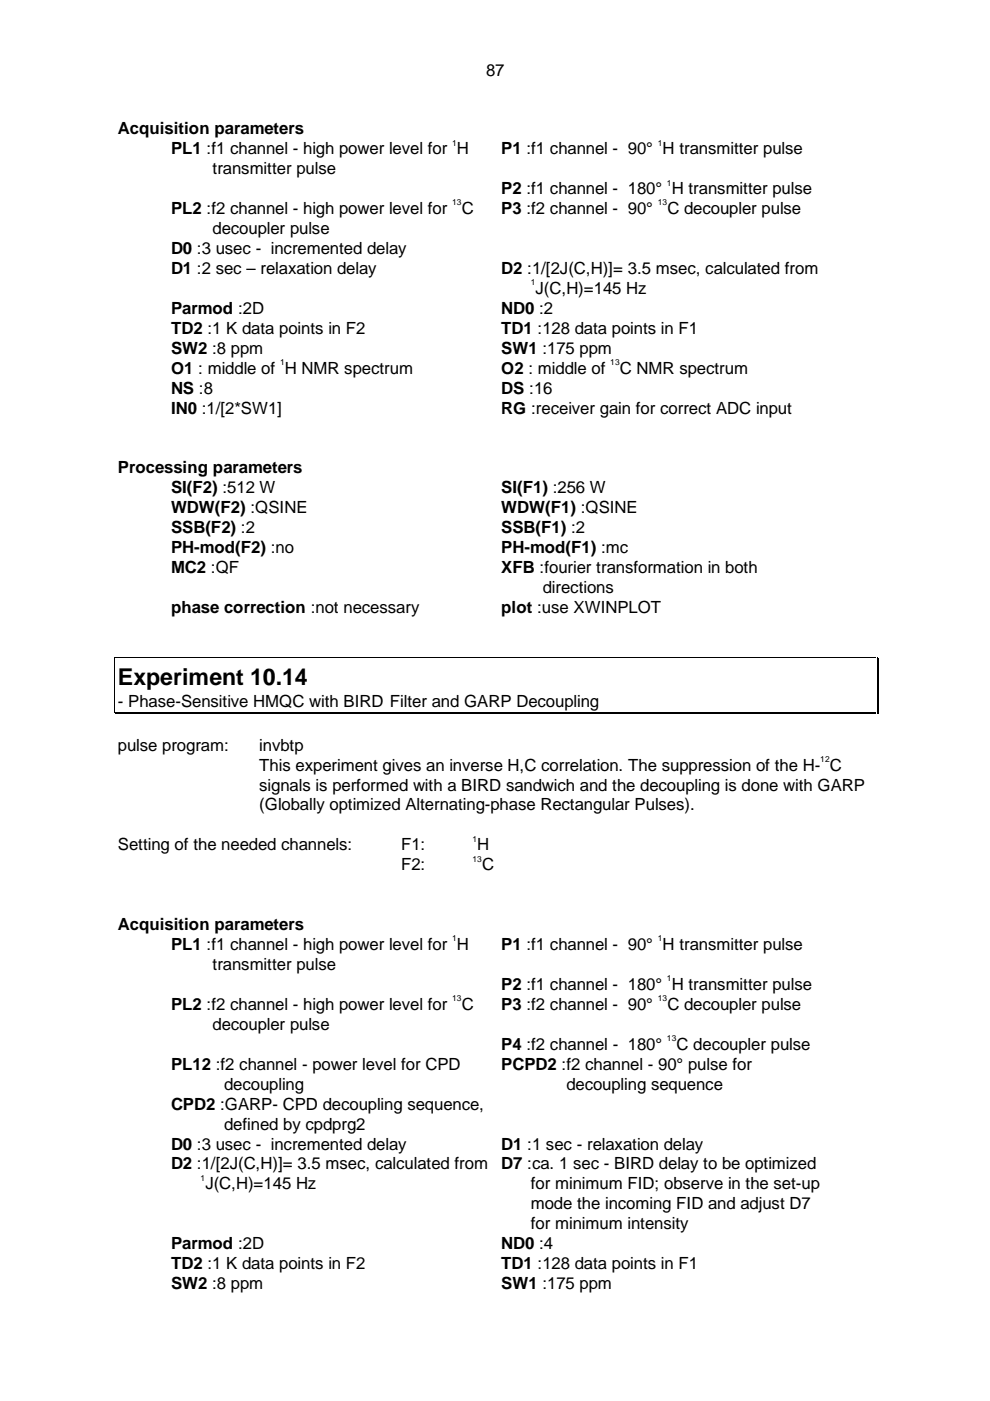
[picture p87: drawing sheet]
<svg xmlns="http://www.w3.org/2000/svg" width="210mm" height="297mm" viewBox="0 0 210 297" stroke-linecap="round" stroke-linejoin="round" font-family="sans-serif">
<defs><g id="words">
<text font-size="4.9" x="25" y="145.3">Experiment 10.14</text>
<g font-size="3.6">
<text x="103.1" y="16.1">87</text>
<text x="25" y="28.4">Acquisition parameters</text>
<text x="36.3" y="32.6">PL1 :f1 channel - high power level for H</text>
<text x="106.3" y="32.6">P1 :f1 channel - 90° H transmitter pulse</text>
<text x="45.1" y="36.9">transmitter pulse</text>
<text x="106.3" y="41.1">P2 :f1 channel - 180° H transmitter pulse</text>
<text x="36.3" y="45.3">PL2 :f2 channel - high power level for</text>
<text x="97.9" y="45.3">C</text>
<text x="106.3" y="45.3">P3 :f2 channel - 90°</text>
<text x="141.5" y="45.3">C decoupler pulse</text>
<text x="36.3" y="53.8">D0 :3 usec - incremented delay</text>
<text x="45.1" y="49.6">decoupler pulse</text>
<text x="36.3" y="58">D1 :2 sec – relaxation delay</text>
<text x="106.3" y="58">D2 :1/[2J(C,H)]= 3.5 msec, calculated from</text>
<text x="113.6" y="62.3">J(C,H)=145 Hz</text>
<text x="36.3" y="66.5">Parmod :2D</text>
<text x="36.3" y="70.7">TD2 :1 K data points in F2</text>
<text x="106.3" y="70.7">TD1 :128 data points in F1</text>
<text x="106.3" y="66.5">ND0 :2</text>
<text x="36.3" y="75">SW2 :8 ppm</text>
<text x="106.3" y="75">SW1 :175 ppm</text>
<text x="36.3" y="79.2">O1 : middle of H NMR spectrum</text>
<text x="36.3" y="83.4">NS :8</text>
<text x="106.3" y="79.2">O2 : middle of</text>
<text x="106.3" y="83.4">DS :16</text>
<text x="131.4" y="79.2">C NMR spectrum</text>
<text x="36.3" y="87.7">IN0 :1/[2*SW1]</text>
<text x="106.3" y="87.7">RG :receiver gain for correct ADC input</text>
<text x="25" y="100.3">Processing parameters</text>
<text x="36.3" y="104.5">SI(F2) :512 W</text>
<text x="106.3" y="104.5">SI(F1) :256 W</text>
<text x="36.3" y="113">SSB(F2) :2</text>
<text x="36.3" y="108.8">WDW(F2) :QSINE</text>
<text x="106.3" y="113">SSB(F1) :2</text>
<text x="106.3" y="108.8">WDW(F1) :QSINE</text>
<text x="36.3" y="117.2">PH-mod(F2) :no</text>
<text x="106.3" y="117.2">PH-mod(F1) :mc</text>
<text x="36.3" y="121.5">MC2 :QF</text>
<text x="106.3" y="121.5">XFB :fourier transformation in both</text>
<text x="115.1" y="125.7">directions</text>
<text x="36.3" y="129.9">phase correction :not necessary</text>
<text x="106.3" y="129.9">plot :use XWINPLOT</text>
<text x="25" y="149.8">- Phase-Sensitive HMQC with BIRD Filter and GARP Decoupling</text>
<text x="25" y="159.1">pulse program:</text>
<text x="55" y="159.1">invbtp</text>
<text x="55" y="163.4">This experiment gives an inverse H,C correlation. The suppression of the H- C</text>
<text x="55" y="167.6">signals is performed with a BIRD sandwich and the decoupling is done with GARP</text>
<text x="55" y="171.8">(Globally optimized Alternating-phase Rectangular Pulses).</text>
<text x="25" y="180.3">Setting of the needed channels:</text>
<text x="85" y="180.3">F1:</text>
<text x="85" y="184.5">F2:</text>
<text x="101.2" y="180.3">H</text>
<text x="102.2" y="184.5">C</text>
<text x="25" y="197.2">Acquisition parameters</text>
<text x="36.3" y="201.4">PL1 :f1 channel - high power level for H</text>
<text x="106.3" y="201.4">P1 :f1 channel - 90° H transmitter pulse</text>
<text x="45.1" y="205.6">transmitter pulse</text>
<text x="106.3" y="209.9">P2 :f1 channel - 180° H transmitter pulse</text>
<text x="36.3" y="214.1">PL2 :f2 channel - high power level for</text>
<text x="97.9" y="214.1">C</text>
<text x="106.3" y="214.1">P3 :f2 channel - 90°</text>
<text x="141.5" y="214.1">C decoupler pulse</text>
<text x="45.1" y="218.3">decoupler pulse</text>
<text x="36.3" y="226.8">PL12 :f2 channel - power level for CPD</text>
<text x="106.3" y="226.8">PCPD2 :f2 channel - 90° pulse for</text>
<text x="106.3" y="222.6">P4 :f2 channel - 180°</text>
<text x="143.4" y="222.6">C decoupler pulse</text>
<text x="47.5" y="231">decoupling</text>
<text x="120.1" y="231">decoupling sequence</text>
<text x="36.3" y="235.3">CPD2 :GARP- CPD decoupling sequence,</text>
<text x="47.5" y="239.5">defined by cpdprg2</text>
<text x="36.3" y="243.7">D0 :3 usec - incremented delay</text>
<text x="106.3" y="243.7">D1 :1 sec - relaxation delay</text>
<text x="36.3" y="248">D2 :1/[2J(C,H)]= 3.5 msec, calculated from</text>
<text x="106.3" y="248">D7 :ca. 1 sec - BIRD delay to be optimized</text>
<text x="43.5" y="252.2">J(C,H)=145 Hz</text>
<text x="112.5" y="252.2">for minimum FID; observe in the set-up</text>
<text x="112.5" y="256.4">mode the incoming FID and adjust D7</text>
<text x="112.5" y="260.7">for minimum intensity</text>
<text x="36.3" y="264.9">Parmod :2D</text>
<text x="36.3" y="269.1">TD2 :1 K data points in F2</text>
<text x="106.3" y="269.1">TD1 :128 data points in F1</text>
<text x="106.3" y="264.9">ND0 :4</text>
<text x="36.3" y="273.4">SW2 :8 ppm</text>
<text x="106.3" y="273.4">SW1 :175 ppm</text>
</g>
<g font-size="1.8">
<text x="95.9" y="30.9">1</text>
<text x="139.5" y="30.9">1</text>
<text x="141.4" y="39.3">1</text>
<text x="95.9" y="43.6">13</text>
<text x="139.5" y="43.6">13</text>
<text x="112.5" y="60.5">1</text>
<text x="59.4" y="77.4">1</text>
<text x="129.4" y="77.4">13</text>
<text x="173.9" y="161.6">12</text>
<text x="100.2" y="178.5">1</text>
<text x="100.2" y="182.8">13</text>
<text x="95.9" y="199.6">1</text>
<text x="139.5" y="199.6">1</text>
<text x="141.4" y="208.1">1</text>
<text x="95.9" y="212.3">13</text>
<text x="139.5" y="212.3">13</text>
<text x="141.4" y="220.8">13</text>
<text x="42.5" y="250.4">1</text>
</g>
</g></defs>
<path d="M24.2 139.4h.2v.2h-.2zM185.9 139.4h.1v.2h-.1zM24.2 150.9h.2v.2h-.2zM185.9 151.2h.4v.1h-.4zM185.9 150.9h.1v.2h-.1zM186.1 150.9h.2v.4h-.2z" fill="#000"/>
<path d="M24.3 139.7v6.6M24.5 139.5h161.3M185.9 139.7v6.6M186.2 139.7v6.6M24.3 146.4v4.4M24.5 151h161.3M24.5 151.3h161.3M185.9 146.4v4.4M186.2 146.4v4.4" fill="none" stroke="#000" stroke-width=".21"/>
<use href="#words"/>
</svg>
